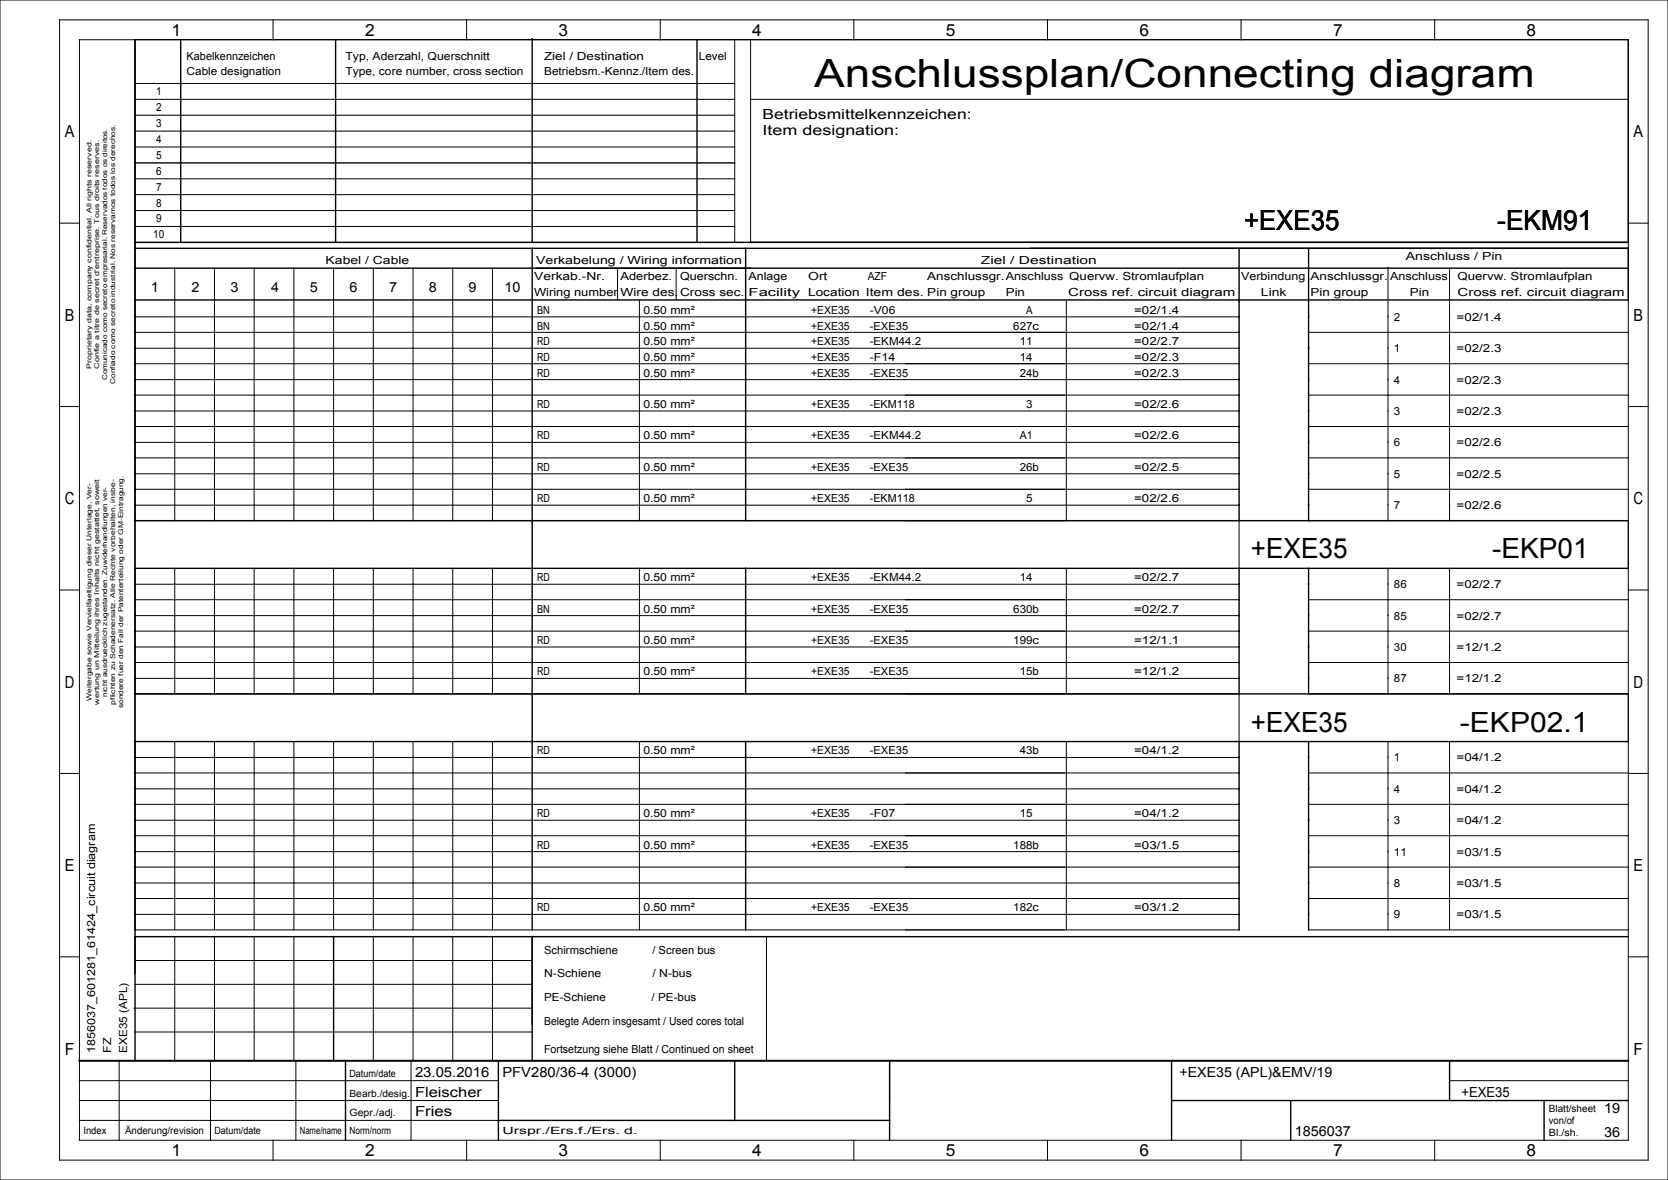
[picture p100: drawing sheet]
<svg xmlns="http://www.w3.org/2000/svg" width="420mm" height="297mm" viewBox="0 0 420 297" stroke-linecap="round" stroke-linejoin="round" font-family="sans-serif">
<defs><g id="words">
<text font-size="9.8" x="205" y="22">Anschlussplan/Connecting diagram</text>
<g font-size="7">
<text x="313.3" y="58">+EXE35</text>
<text x="377" y="58">-EKM91</text>
<text x="315" y="140.6">+EXE35</text>
<text x="375.7" y="140.6">-EKP01</text>
<text x="315" y="184.1">+EXE35</text>
<text x="367.6" y="184.1">-EKP02.1</text>
</g>
<g font-size="4.2">
<text x="43.2" y="9">1</text>
<text x="91.9" y="9">2</text>
<text x="140.7" y="9">3</text>
<text x="189.4" y="9">4</text>
<text x="238.2" y="9">5</text>
<text x="286.9" y="9">6</text>
<text x="335.7" y="9">7</text>
<text x="384.4" y="9">8</text>
<text x="16.3" y="34.6">A</text>
<text x="411.3" y="34.6">A</text>
<text x="16.3" y="80.8">B</text>
<text x="411.3" y="80.8">B</text>
<text x="16.3" y="126.9">C</text>
<text x="411.3" y="126.9">C</text>
<text x="16.3" y="173.1">D</text>
<text x="411.3" y="173.1">D</text>
<text x="16.3" y="219.2">E</text>
<text x="411.3" y="219.2">E</text>
<text x="16.3" y="265.4">F</text>
<text x="411.3" y="265.4">F</text>
<text x="43.2" y="291">1</text>
<text x="91.9" y="291">2</text>
<text x="140.7" y="291">3</text>
<text x="189.4" y="291">4</text>
<text x="238.2" y="291">5</text>
<text x="286.9" y="291">6</text>
<text x="335.7" y="291">7</text>
<text x="384.4" y="291">8</text>
</g>
<g font-size="3.5">
<text x="192" y="30">Betriebsmittelkennzeichen:</text>
<text x="192" y="34">Item designation:</text>
<text x="38" y="73.5">1</text>
<text x="48.3" y="73.5">2</text>
<text x="58" y="73.5">3</text>
<text x="68.3" y="73.5">4</text>
<text x="78" y="73.5">5</text>
<text x="88" y="73.5">6</text>
<text x="98" y="73.5">7</text>
<text x="108" y="73.5">8</text>
<text x="118" y="73.5">9</text>
<text x="127" y="73.5">10</text>
<text x="104.5" y="271">23.05.2016</text>
<text x="104.5" y="276">Fleischer</text>
<text x="126.5" y="271">PFV280/36-4 (3000)</text>
<text x="297" y="271">+EXE35 (APL)&amp;EMV/19</text>
<text x="368" y="276">+EXE35</text>
<text x="104.5" y="281">Fries</text>
<text x="403.9" y="280.3">19</text>
<text x="326" y="285.8">1856037</text>
<text x="403.9" y="286.3">36</text>
</g>
<g font-size="2.8">
<text x="47" y="15">Kabelkennzeichen</text>
<text x="87" y="15">Typ, Aderzahl, Querschnitt</text>
<text x="137" y="15">Ziel / Destination</text>
<text x="176" y="15">Level</text>
<text x="47" y="19">Cable designation</text>
<text x="87" y="19">Type, core number, cross section</text>
<text x="137" y="19">Betriebsm.-Kennz./Item des.</text>
<text x="39.3" y="24">1</text>
<text x="39.3" y="28">2</text>
<text x="39.3" y="32">3</text>
<text x="39.3" y="36">4</text>
<text x="39.3" y="40">5</text>
<text x="39.3" y="44">6</text>
<text x="39.3" y="48">7</text>
<text x="39.3" y="52">8</text>
<text x="39.3" y="56">9</text>
<text x="38.6" y="60">10</text>
<text x="354" y="65.5">Anschluss / Pin</text>
<text x="82" y="66.5">Kabel / Cable</text>
<text x="134.5" y="70.5">Verkab.-Nr.</text>
<text x="135" y="66.5">Verkabelung / Wiring information</text>
<text x="156.2" y="70.5">Aderbez.</text>
<text x="171.2" y="70.5">Querschn.</text>
<text x="188.5" y="70.5">Anlage</text>
<text x="203.5" y="70.5">Ort</text>
<text x="218.5" y="70.5">AZF</text>
<text x="233.5" y="70.5">Anschlussgr.Anschluss Quervw. Stromlaufplan</text>
<text x="247" y="66.5">Ziel / Destination</text>
<text x="312.5" y="70.5">Verbindung</text>
<text x="330" y="70.5">Anschlussgr.</text>
<text x="350" y="70.5">Anschluss</text>
<text x="367" y="70.5">Quervw. Stromlaufplan</text>
<text x="134.5" y="74.5">Wiring number</text>
<text x="156.2" y="74.5">Wire des.</text>
<text x="171.2" y="74.5">Cross sec.</text>
<text x="188.5" y="74.5">Facility</text>
<text x="203.5" y="74.5">Location Item des. Pin group</text>
<text x="253.3" y="74.5">Pin</text>
<text x="269" y="74.5">Cross ref. circuit diagram</text>
<text x="317.5" y="74.5">Link</text>
<text x="330" y="74.5">Pin group</text>
<text x="355" y="74.5">Pin</text>
<text x="367" y="74.5">Cross ref. circuit diagram</text>
<text x="135.3" y="79">BN</text>
<text x="135.3" y="83">BN</text>
<text x="162" y="79">0.50 mm²</text>
<text x="162" y="83">0.50 mm²</text>
<text x="204.2" y="83">+EXE35</text>
<text x="204.2" y="79">+EXE35</text>
<text x="219" y="79">-V06</text>
<text x="219" y="83">-EXE35</text>
<text x="255.1" y="83">627c</text>
<text x="258.4" y="79">A</text>
<text x="285.6" y="83">=02/1.4</text>
<text x="285.6" y="79">=02/1.4</text>
<text x="351" y="80.8">2</text>
<text x="366.7" y="80.8">=02/1.4</text>
<text x="135.3" y="86.9">RD</text>
<text x="162" y="86.9">0.50 mm²</text>
<text x="204.2" y="86.9">+EXE35</text>
<text x="219" y="86.9">-EKM44.2</text>
<text x="256.8" y="86.9">11</text>
<text x="285.6" y="86.9">=02/2.7</text>
<text x="351" y="88.7">1</text>
<text x="366.7" y="88.7">=02/2.3</text>
<text x="135.3" y="90.9">RD</text>
<text x="135.3" y="94.8">RD</text>
<text x="162" y="94.8">0.50 mm²</text>
<text x="162" y="90.9">0.50 mm²</text>
<text x="204.2" y="94.8">+EXE35</text>
<text x="204.2" y="90.9">+EXE35</text>
<text x="219" y="94.8">-EXE35</text>
<text x="219" y="90.9">-F14</text>
<text x="256.8" y="90.9">14</text>
<text x="256.8" y="94.8">24b</text>
<text x="285.6" y="90.9">=02/2.3</text>
<text x="285.6" y="94.8">=02/2.3</text>
<text x="351" y="96.5">4</text>
<text x="366.7" y="96.5">=02/2.3</text>
<text x="135.3" y="102.7">RD</text>
<text x="162" y="102.7">0.50 mm²</text>
<text x="204.2" y="102.7">+EXE35</text>
<text x="219" y="102.7">-EKM118</text>
<text x="258.4" y="102.7">3</text>
<text x="285.6" y="102.7">=02/2.6</text>
<text x="351" y="104.5">3</text>
<text x="366.7" y="104.5">=02/2.3</text>
<text x="135.3" y="110.6">RD</text>
<text x="162" y="110.6">0.50 mm²</text>
<text x="204.2" y="110.6">+EXE35</text>
<text x="219" y="110.6">-EKM44.2</text>
<text x="256.8" y="110.6">A1</text>
<text x="285.6" y="110.6">=02/2.6</text>
<text x="351" y="112.4">6</text>
<text x="366.7" y="112.4">=02/2.6</text>
<text x="135.3" y="118.5">RD</text>
<text x="162" y="118.5">0.50 mm²</text>
<text x="204.2" y="118.5">+EXE35</text>
<text x="219" y="118.5">-EXE35</text>
<text x="256.8" y="118.5">26b</text>
<text x="285.6" y="118.5">=02/2.5</text>
<text x="351" y="120.2">5</text>
<text x="366.7" y="120.2">=02/2.5</text>
<text x="135.3" y="126.4">RD</text>
<text x="162" y="126.4">0.50 mm²</text>
<text x="204.2" y="126.4">+EXE35</text>
<text x="219" y="126.4">-EKM118</text>
<text x="258.4" y="126.4">5</text>
<text x="285.6" y="126.4">=02/2.6</text>
<text x="351" y="128.1">7</text>
<text x="366.7" y="128.1">=02/2.6</text>
<text x="135.3" y="146.3">RD</text>
<text x="162" y="146.3">0.50 mm²</text>
<text x="204.2" y="146.3">+EXE35</text>
<text x="219" y="146.3">-EKM44.2</text>
<text x="256.8" y="146.3">14</text>
<text x="285.6" y="146.3">=02/2.7</text>
<text x="351" y="148">86</text>
<text x="366.7" y="148">=02/2.7</text>
<text x="135.3" y="154.2">BN</text>
<text x="162" y="154.2">0.50 mm²</text>
<text x="204.2" y="154.2">+EXE35</text>
<text x="219" y="154.2">-EXE35</text>
<text x="255.1" y="154.2">630b</text>
<text x="285.6" y="154.2">=02/2.7</text>
<text x="351" y="155.9">85</text>
<text x="366.7" y="155.9">=02/2.7</text>
<text x="135.3" y="162.1">RD</text>
<text x="162" y="162.1">0.50 mm²</text>
<text x="204.2" y="162.1">+EXE35</text>
<text x="219" y="162.1">-EXE35</text>
<text x="255.1" y="162.1">199c</text>
<text x="285.6" y="162.1">=12/1.1</text>
<text x="351" y="163.9">30</text>
<text x="366.7" y="163.9">=12/1.2</text>
<text x="135.3" y="170">RD</text>
<text x="162" y="170">0.50 mm²</text>
<text x="204.2" y="170">+EXE35</text>
<text x="219" y="170">-EXE35</text>
<text x="256.8" y="170">15b</text>
<text x="285.6" y="170">=12/1.2</text>
<text x="351" y="171.7">87</text>
<text x="366.7" y="171.7">=12/1.2</text>
<text x="135.3" y="189.9">RD</text>
<text x="162" y="189.9">0.50 mm²</text>
<text x="204.2" y="189.9">+EXE35</text>
<text x="219" y="189.9">-EXE35</text>
<text x="256.8" y="189.9">43b</text>
<text x="285.6" y="189.9">=04/1.2</text>
<text x="351" y="191.6">1</text>
<text x="366.7" y="191.6">=04/1.2</text>
<text x="351" y="199.6">4</text>
<text x="366.7" y="199.6">=04/1.2</text>
<text x="135.3" y="205.7">RD</text>
<text x="162" y="205.7">0.50 mm²</text>
<text x="204.2" y="205.7">+EXE35</text>
<text x="219" y="205.7">-F07</text>
<text x="256.8" y="205.7">15</text>
<text x="285.6" y="205.7">=04/1.2</text>
<text x="351" y="207.4">3</text>
<text x="366.7" y="207.4">=04/1.2</text>
<text x="135.3" y="213.6">RD</text>
<text x="162" y="213.6">0.50 mm²</text>
<text x="204.2" y="213.6">+EXE35</text>
<text x="219" y="213.6">-EXE35</text>
<text x="255.1" y="213.6">188b</text>
<text x="285.6" y="213.6">=03/1.5</text>
<text x="351" y="215.3">11</text>
<text x="366.7" y="215.3">=03/1.5</text>
<text x="351" y="223.3">8</text>
<text x="366.7" y="223.3">=03/1.5</text>
<text x="135.3" y="229.4">RD</text>
<text x="162" y="229.4">0.50 mm²</text>
<text x="204.2" y="229.4">+EXE35</text>
<text x="219" y="229.4">-EXE35</text>
<text x="255.1" y="229.4">182c</text>
<text x="285.6" y="229.4">=03/1.2</text>
<text x="351" y="231.1">9</text>
<text x="366.7" y="231.1">=03/1.5</text>
<text x="137" y="240">Schirmschiene</text>
<text x="164.3" y="240">/ Screen bus</text>
<text x="137" y="246">N-Schiene</text>
<text x="164.3" y="246">/ N-bus</text>
<text x="137" y="252">PE-Schiene</text>
<text x="164.1" y="252">/ PE-bus</text>
<text x="137" y="258">Belegte Adern insgesamt / Used cores total</text>
<text x="24" y="265" transform="rotate(-90 24 265)">1856037_601281_61424_circuit diagram</text>
<text x="28" y="265" transform="rotate(-90 28 265)">FZ</text>
<text x="32" y="265" transform="rotate(-90 32 265)">EXE35 (APL)</text>
<text x="137" y="265">Fortsetzung siehe Blatt / Continued on sheet</text>
</g>
<g font-size="2.5">
<text x="88" y="271">Datum/date</text>
<text x="88" y="276">Bearb./desig.</text>
<text x="88" y="281">Gepr./adj.</text>
<text x="390" y="280">Blatt/sheet</text>
<text x="21" y="285.5">Index</text>
<text x="31.5" y="285.5">Änderung/revision</text>
<text x="54" y="285.5">Datum/date</text>
<text x="75.5" y="285.5">Name/name</text>
<text x="88" y="285.5">Norm/norm</text>
<text x="126.5" y="285.5">Urspr./Ers.f./Ers. d.</text>
<text x="390" y="286">Bl./sh.</text>
<text x="390" y="283">von/of</text>
</g>
<g font-size="1.7">
<text x="23" y="92.8" transform="rotate(-90 23 92.8)">Proprietary data, company confidential. All rights reserved.</text>
<text x="25" y="92.8" transform="rotate(-90 25 92.8)">Confie a titre de secret d'entreprise. Tous droits reserves.</text>
<text x="27" y="95.7" transform="rotate(-90 27 95.7)">Comunicado como secreto empresarial. Reservados todos os direitos.</text>
<text x="29" y="96.6" transform="rotate(-90 29 96.6)">Confiado como secreto industrial. Nos reservamos todos los derechos.</text>
<text x="23" y="176.4" transform="rotate(-90 23 176.4)">Weitergabe sowie Vervielfaeltigung dieser Unterlage, Ver-</text>
<text x="25" y="177.3" transform="rotate(-90 25 177.3)">wertung un Mitteilung ihres Inhalts nicht gestattet, soweit</text>
<text x="27" y="175.4" transform="rotate(-90 27 175.4)">nicht ausdruecklich zugestanden. Zuwiderhandlungen ver-</text>
<text x="29" y="177.3" transform="rotate(-90 29 177.3)">pflichten zu Schadenersatz. Alle Rechte vorbehalten, insbe-</text>
<text x="31" y="178.3" transform="rotate(-90 31 178.3)">sondere fuer den Fall der Patenterteilung oder GM-Eintragung.</text>
</g>
</g></defs>
<g fill="none" stroke="#000" stroke-width=".25">
<path d="M0 0h420v297h-420zM15 5h400v287h-400zM20 10h390v277h-390zM68.8 5v5M117.5 5v5M166.3 5v5M185 10v51M189 10v51M215 5v5M263.8 5v5M312.5 5v5M361.3 5v5"/>
<path d="M34 21h151M34 25h151M34 37h151M34 29h151M34 33h151M189 25h221M15 56.2h5M34 45h151M34 53h151M34 49h151M34 57h151M410 56.2h5"/>
<path d="M34 79.7h278M44 67.5v8M44 75.8v55.2M54 67.5v8M54 75.8v55.2M64 67.5v8M64 75.8v55.2M74 67.5v8M74 75.8v55.2M84 67.5v8M84 75.8v55.2M94 67.5v8"/>
<path d="M94 75.8v55.2M104 67.5v8M104 75.8v55.2M114 67.5v8M114 75.8v55.2M124 67.5v8M124 75.8v55.2M155.5 67.5v8M161 75.8v55.2M170.2 67.5v8M268.5 75.8v55.2M349.5 67.2v8"/>
<path d="M349.5 75.8v55.2M365 67.5v8M365 75.8v55.2M34 99.5h278M34 95.6h278M34 91.5h278M34 87.7h278M34 83.6h278M329.5 99.5h80.5M329.5 91.5h80.5M329.5 83.6h80.5M15 102.3h5"/>
<path d="M34 107.3h278M34 103.4h278M34 119.3h278M34 115.2h278M34 111.3h278M329.5 107.3h80.5M329.5 115.2h80.5M410 102.3h5M34 127.1h278M34 123.2h278M134 131v12M329.5 131h80.5"/>
<path d="M329.5 123.2h80.5M15 148.5h5M34 143v-12h278v12M34 151h278M34 147.1h278M34 158.9h278M34 154.9h278M44 143v31.6M54 143v31.6M64 143v31.6M74 143v31.6M84 143v31.6"/>
<path d="M94 143v31.6M104 143v31.6M114 143v31.6M124 143v31.6M161 143v31.6M268.5 143v31.6M329.5 151h80.5M329.5 158.9h80.5M349.5 143v31.6M365 143v31.6M410 148.5h5M34 170.8h278"/>
<path d="M34 166.7h278M34 162.8h278M134 174.6v12.1M329.5 174.6h80.5M329.5 166.7h80.5M15 194.7h5M34 186.7v-12.1h278v12.1M34 198.5h278M34 194.5h278M34 190.6h278M44 186.7v47.3M54 186.7v47.3"/>
<path d="M64 186.7v47.3M74 186.7v47.3M84 186.7v47.3M94 186.7v47.3M104 186.7v47.3M114 186.7v47.3M124 186.7v47.3M161 186.7v47.3M268.5 186.7v47.3M329.5 194.5h80.5M349.5 186.7v47.3M365 186.7v47.3"/>
<path d="M410 194.7h5M34 210.4h278M34 206.5h278M34 202.4h278M34 218.2h278M34 214.3h278M329.5 210.4h80.5M329.5 202.4h80.5M329.5 218.2h80.5M34 226.1h278M34 222.2h278M34 234h278"/>
<path d="M34 230.2h278M44 235.8v31.2M54 235.8v31.2M64 235.8v31.2M74 235.8v31.2M94 235.8v31.2M104 235.8v31.2M114 235.8v31.2M124 235.8v31.2M193 235.8v31.2M329.5 226.1h80.5M329.5 234h80.5"/>
<path d="M15 240.8h5M33.7 253.8h100.1M34 259.7h100M34 247.8h100M34 241.8h100M410 240.8h5M20 272h105.5M20 277h105.5M30 267v20M53 267v20M74.5 267v20M103.5 267v20"/>
<path d="M224 267v10M365 267v5h45M20 282h105.5M68.8 287v5M117.5 287v5M166.3 287v5M215 287v5M263.8 287v5M312.5 287v5M361.3 287v5"/>
</g>
<g fill="none" stroke="#000" stroke-width=".35">
<path d="M34 10v257M45.5 10v51M84.5 10v51M134 9.7v51.1M175.5 10v51M410 10v51h-376M34 41h151M34 67.5h376M34 62.5h376v13h-376M134 62.5v13M134 75.8v55.2M187.8 62.5v13"/>
<path d="M187.8 75.8v55.2M312 62.7v68.3M329.5 62.7v68.3M34 131h376M34 143h376M134 143v31.6M187.8 143v31.6M312 143v31.6M329.5 143v31.6M34 174.6h376M34 186.7h376M134 186.7v47.3"/>
<path d="M187.8 186.7v47.3M312 186.7v47.3M329.5 186.7v47.3M34 235.8h376M84 235.8v31.2M134 235.8v31.2M87 267v20M125.5 267v20M185 267v15M224 267v20M295 277h115M295 267v20"/>
<path d="M325 277v10M365 267v10M388.8 277v10M125.5 282h98.5"/>
</g>
<path d="M20 267h390" fill="none" stroke="#000" stroke-width=".5"/>
<use href="#words"/>
</svg>
